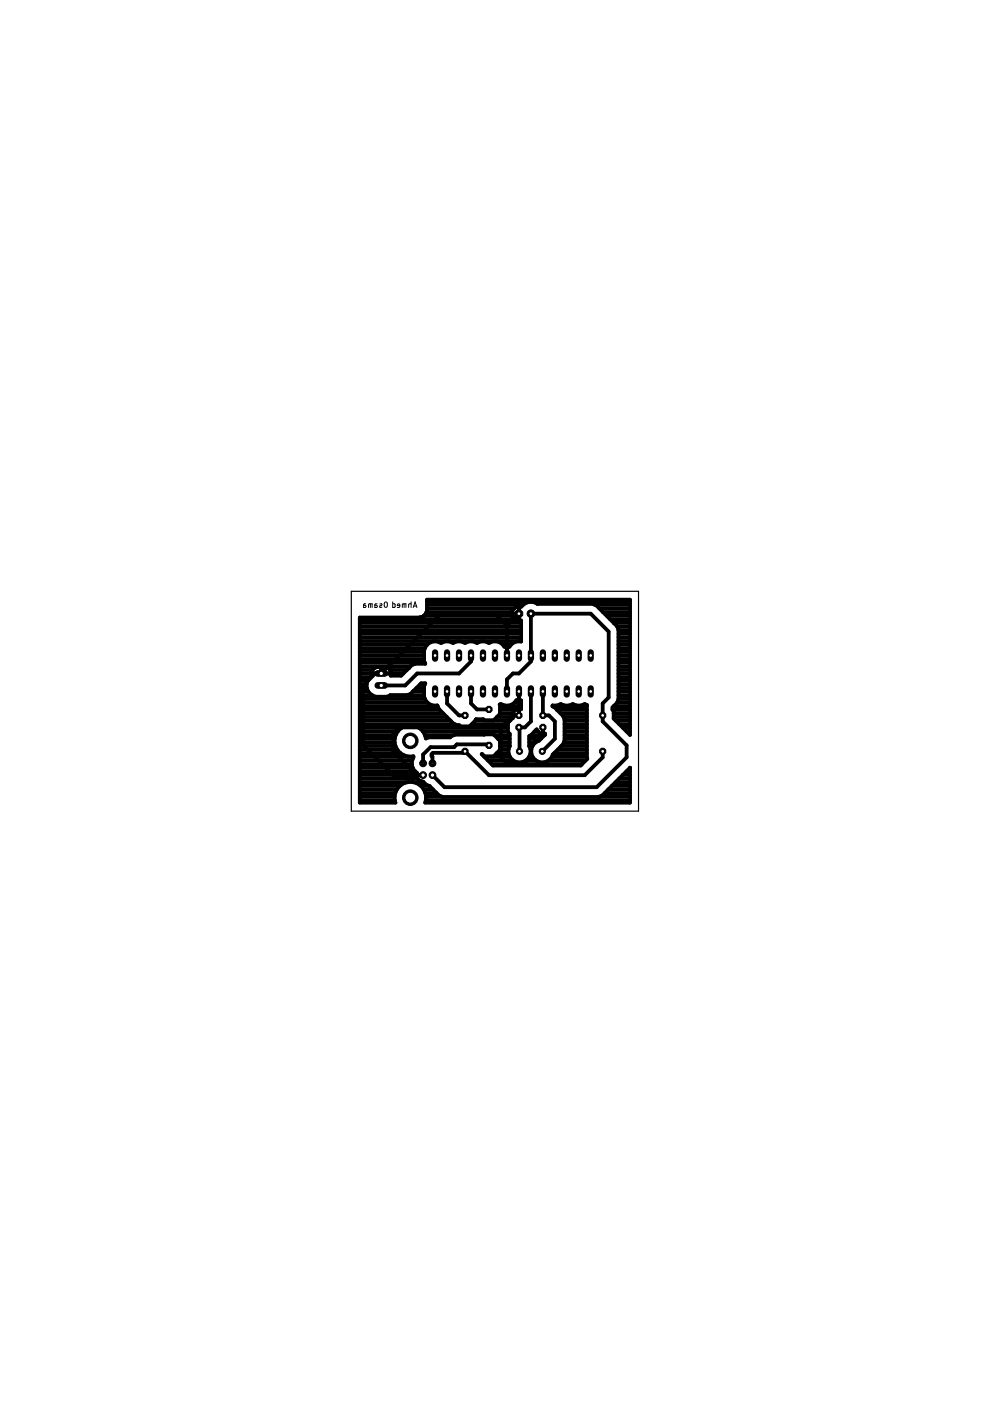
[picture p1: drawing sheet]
<svg xmlns="http://www.w3.org/2000/svg" width="210mm" height="297mm" viewBox="0 0 210 297" stroke-linecap="round" stroke-linejoin="round" font-family="sans-serif">
<g fill="none" stroke="#000" stroke-width=".21">
<path d="M77.6 128h-.4l-.1 .2v.6h.4l.1-.4-.5-.1M78.1 128.8v-.6l.2-.2h.6v.8M78.5 128v.8M79.9 128h-.3l-.1 .2v.6h.4l.1-.4-.5-.1M80.5 128.1l.3-.1 .2 .2-.5 .3v.2h.5M81.6 127.7l.3-.1 .2 .4v.6l-.2 .2-.3-.1-.1-.2zM83.3 127.6v1.2h.3l.2-.1v-.6l-.5-.1M84.8 128.4h-.6a.28 .28 0 0 1 .2-.4 .28 .28 0 0 1 .4 .3l-.1 .5h-.5M85.3 128.8v-.7l.2-.1h.6v.8M85.7 128v.8M87.2 128l-.5 .1-.1 .7M87.2 127.6v1.2"/>
<path d="M87.6 128.8l.4-1.2 .4 1.2M87.7 128.5h.6"/>
</g>
<g fill="none" stroke="#000" stroke-width=".8">
<path d="M76.3 139.7h13.6M76.3 139h13.6M76.3 138.2h13.6M76.3 137.4h13.8M76.3 136.7h14.3M76.3 135.9h34.2M76.3 135.1h34.2M76.3 134.4h34.2M76.3 133.6h34.2M76.3 132.8h34.2M76.3 132.1h34.2M76.3 131.3h32.9"/>
<path d="M89.9 130.6l-1 .3h-12.6v39.3h7.5a3.3 3.3 0 0 1 3.2-4.4 3.3 3.3 0 0 1 3.1 4.4h43.5v-7.4M90 130.5h18.6M90.5 129.8v-2.7h43.1v28.7l-3.5-3.4v-1.7l-.2-.2v-.5l.9-1 .3-.7v-14.8l-.3-.8-4.4-4.3-.7-.4h-11.7a2.49 2.49 0 0 0-3.5 .7h-1.1l-.8 .8v1.2l.8 .9h1.1v4.4M90.5 129.8l-.6 .8M90.5 129.8h18.1M90.5 129h18.6M90.5 128.2h20.4M90.5 127.5h43.1M99.9 139v1.3l-2.6 2.5h-8.8l-2.6 2.5h-5.1M106.6 136.7h1.8M107 137.1a2.31 2.31 0 0 0-3.3-.8l-.8-.3h-1l-.8 .3-.8-.3h-.9l-.8 .3-.8-.3h-.9l-.8 .3-.9-.3h-.9l-.8 .3a2.36 2.36 0 0 0-3.6 1.6v2.2l.3 .6h-2.2l-.7 .3-.6 .6M107 137.1h.1"/>
<path d="M107 137.1h1M107.5 132.7v6.3M107.5 132.7l-2.6-2.6h-11.4l-12.7 12.7M107.5 138.2h.1M107.5 137.4v.1M108 137.1h.1M108.6 130.1h1.4M110 128.7v2.9M110 130.1l-2.5 2.6M110 130.1h.1M110 131.3h.1M110 130.5v.1"/>
<path d="M110 129.8h.1M110 129h.1M110.5 136h.1M110.5 136a2.32 2.32 0 0 0-2.5 1.1M126.1 128.2h7.5M127.1 129h6.5M127.8 129.8h5.8M128.6 130.5h5M129.4 131.3h4.2M130.1 132.1h3.5M130.9 132.8h2.7M131.1 139.7h2.5"/>
<path d="M131.1 139h2.5M131.1 138.2h2.5M131.1 137.4h2.5M131.1 136.7h2.5M131.1 135.9h2.5M131.1 135.1h2.5M131.1 134.4h2.5M131.1 133.6h2.5M76.3 142.8h9.2M76.3 147.4h2.6M76.3 152.8h19.2M76.3 159.7h8.6"/>
<path d="M76.3 158.9h7.9M76.3 158.2h7.6M76.3 157.4h7.4M76.3 156.6h7.4M76.3 155.9h7.6M76.3 155.1h8M76.3 154.3h8.8M76.3 153.6h20.2M76.3 152h18.4M76.3 151.3h17.7M76.3 150.5h16.9M76.3 149.7h16.5"/>
<path d="M76.3 148.9h14.4M76.3 148.2h13.8M76.3 146.6h1.8M76.3 145.9h1.5M76.3 145.1h1.4M76.3 144.4h1.7M76.3 143.6h2.2M76.3 142h2.7M76.3 141.3h10.7M76.3 140.5h13.8M79.6 142.8l-2.6 2.5v12.7l6.4 6.3M80.8 142.8h.1"/>
<path d="M80.8 141.4v1.4M80.8 142l.1 .1M82.7 142h3.6M83.7 156.7a3.3 3.3 0 0 1 3.2-3 3.3 3.3 0 0 1 3.4 2.9l.6-.3h4.5l1.1-.5 8.1-.1 1.4 1.4v1.9M83.7 156.7a3.3 3.3 0 0 0 4 3.6v.3a2.34 2.34 0 0 0 .7 3.3 1.35 1.35 0 0 0 1.3 1.8l.6 .7 .8 .3 2 2 .7 .3h33.1l.8-.3 5.9-5.9M86.3 147.4l.8-.3 2.2-2.2h.9l-.3 .6v2.2a2.36 2.36 0 0 0 2.8 1.9l.3 .7 3.2 3.1 .7 .4h.5l.2 .2h2l1.3-1.5h1.5l.3 .2M86.7 141.6h.1M86.7 141.6l-1.7 1.7h-2.2a1.36 1.36 0 0 0-1.2-1.9h-1.6a1.46 1.46 0 0 0-1.2 1.9 2.43 2.43 0 0 0-1.1 2.5 2.43 2.43 0 0 0 2 1.9h2.3l.8-.3h7.1M87.5 146.6h2.4M87.7 146.5h.1M88.3 145.9h1.6M88.9 154.3h18.8"/>
<path d="M89 145.1h1.1M89.7 155.1h18M90.1 155.9h6.1M94.8 146.6v2.5l2.5 2.6h1.3M99.9 146.6v2.5l1.2 1.3h2.6M100 153.6h7.7M100.8 152.8h7.3M103.7 158l-.2-.2h-6.6l-.6 .6h-5l-1.6 1.6v1.8M104.8 155.9h3.3M105.3 159.7h2.5M105.3 152h3.4M105.6 156.6h2.5"/>
<path d="M106 159l-1.4 1.4h-1.9l-.6-.5 2.4 2.4h18.6l1.4-1.4-.1-11.4-.4-.2-.8 .3h-1l-.8-.3-.8 .3h-.9l-.8-.3-.8 .3h-.9v.2l.3 .1 1.9 1.9 .3 .7v4.5l-.3 .8-2.2 2.2-.3 .6-.6 .7M106 158.9h1.8M106 158.2h2.1M106 157.4h2.1M106 151.3h2.7M106 150.5h3.3M106 149.7h4.5M106.2 154.2v6.4l1.3 1.2h3.8l1.3-1.2v-2.6l2.5-2.5M106.2 154.2h-21.6l-1.2 1.3v3.8l5 5M107.5 146.6v-2.5l1.3-1.3h1.2l2.6-2.5v-10.2h12.6l3.9 3.8v14l-1.3 1.2v3.9l5.1 5v2.6l-6.4 6.3h-32.2l-2.6-2.6M108.7 151.7h1.3M108.7 152.2v.1"/>
<path d="M108.7 152.2l-1 1v2l.4 .4v2.6a2.34 2.34 0 0 0 .7 3.1M108.8 151.7l-2.6 2.5M109.1 148.9h1.4M109.5 148.5a2.28 2.28 0 0 1-3.3 .8l-.3 .1 .1 2-1.4 1.3M109.5 148.5h.1M109.5 148.5h1v1.9h-1l-.8 .7v1.1M110 151.7h.1M110 151.3h.1M110 150.5h.1M110 148.2h.1M110 147.4h.1M110 146.7v5"/>
<path d="M112.2 158.2h.7M112.2 157.4h1.4M112.2 156.6h2.5M112.5 159.7h.1M112.5 158.9h.1M112.6 146.6v6.4l-1.3 1.2h-1.3l.2 .1v5M112.6 155.9h2.9M113.3 155.1h.8M113.7 154.7h.1M115.1 146.6v5.1h1.3l1.2 1.3v3.6l-2.6 2.7M115.1 154.2v1.3M115.1 154.2h.1"/>
<path d="M115.1 155.1h.1M115.1 154.3h.1M117.2 149.7h7.2M117.5 159.7h6.9M118.1 150.5h6.3M118.3 158.9h6.1M118.9 151.3h5.5M119 158.2h5.4M119.5 152h4.9M119.5 157.4h4.9M119.7 152.8h4.7M119.7 156.6h4.7"/>
<path d="M119.7 155.9h4.7M119.7 155.1h4.7M119.7 154.3h4.7M119.7 153.6h4.7M127.8 159.3v1.3l-3.8 3.8h-20.3l-5.1-5.1-.3 .3h-6.5l-.3 .3v.4l.2 .2v1.3M129.9 150.5h3.7M130.1 152h3.5M130.1 151.3h3.5M130.1 149.7h3.5M130.6 152.8h3M130.9 148.9h2.7M131.1 142.8h2.5"/>
<path d="M131.1 147.4h2.5M131.1 148.2h2.5M131.1 146.6h2.5M131.1 145.9h2.5M131.1 145.1h2.5M131.1 144.4h2.5M131.1 143.6h2.5M131.1 142h2.5M131.1 141.3h2.5M131.1 140.5h2.5M131.3 153.6h2.3M132.1 154.3h1.5"/>
<path d="M132.9 155.1h.7M76.3 164.3h13.4M76.3 169.7h7.4M76.3 168.9h7.4M76.3 168.1h7.5M76.3 167.4h7.9M76.3 166.6h8.5M76.3 165.8h10.1M76.3 165.1h12.3M76.3 163.5h11.7M76.3 162.8h11.2M76.3 162h11"/>
<path d="M76.3 161.2h11.1M76.3 160.5h11.4M87.6 165.8h2.2M89.2 166.6h1.7M89.3 164.3v.1M89.8 167.4h2M90.2 168.1h2.4M90.3 169.7h43.3M90.3 168.9h3.4M102.7 160.5h5.4M103.5 161.2h5.3M104.2 162h19.2"/>
<path d="M108.8 161.3a2.35 2.35 0 0 0 2.9-.2 2.35 2.35 0 0 0 .5-2.9v-2.1l.3-.1 1.3-1.4 .8 .9h1v.3l-1.3 1.3a2.36 2.36 0 0 0-1.7 1.9 2.36 2.36 0 0 0 1 2.3M111.5 161.2h2.1M112.2 160.5h.7M113.6 161.3l.9 .3h.9l.9-.3M116.3 161.2h7.9M117 160.5h7.4M127.1 168.9h6.5M128.2 168.1h5.4M129 167.4h4.6M129.7 166.6h3.9M130.5 165.8h3.1M131.3 165.1h2.3"/>
<path d="M132 164.3h1.6M132.8 163.5h.8M133.6 162.8h.1"/>
</g>
<circle cx="115.1" cy="151.7" r=".71" fill="#000" stroke="#000" stroke-width=".21"/>
<circle cx="115.1" cy="151.7" r=".4" fill="#fff" stroke="#000" stroke-width=".21"/>
<circle cx="115.1" cy="154.2" r=".71" fill="#000" stroke="#000" stroke-width=".21"/>
<circle cx="115.1" cy="154.2" r=".4" fill="#fff" stroke="#000" stroke-width=".21"/>
<circle cx="110" cy="154.2" r=".71" fill="#000" stroke="#000" stroke-width=".21"/>
<circle cx="110" cy="154.2" r=".4" fill="#fff" stroke="#000" stroke-width=".21"/>
<circle cx="110" cy="151.7" r=".71" fill="#000" stroke="#000" stroke-width=".21"/>
<circle cx="110" cy="151.7" r=".4" fill="#fff" stroke="#000" stroke-width=".21"/>
<circle cx="110" cy="130.1" r=".87" fill="#000" stroke="#000" stroke-width=".21"/>
<circle cx="110" cy="130.1" r=".4" fill="#fff" stroke="#000" stroke-width=".21"/>
<circle cx="112.6" cy="130.1" r=".8" fill="#000" stroke="#000" stroke-width=".21"/>
<circle cx="112.6" cy="130.1" r=".4" fill="#fff" stroke="#000" stroke-width=".21"/>
<path d="M92.2 145.9v1.4" fill="none" stroke="#000" stroke-width="1.3"/>
<circle cx="92.2" cy="146.6" r=".4" fill="#fff" stroke="#000" stroke-width=".21"/>
<path d="M94.8 145.9v1.4" fill="none" stroke="#000" stroke-width="1.3"/>
<circle cx="94.8" cy="146.6" r=".4" fill="#fff" stroke="#000" stroke-width=".21"/>
<path d="M97.3 145.9v1.4" fill="none" stroke="#000" stroke-width="1.3"/>
<circle cx="97.3" cy="146.6" r=".4" fill="#fff" stroke="#000" stroke-width=".21"/>
<path d="M99.9 145.9v1.4" fill="none" stroke="#000" stroke-width="1.3"/>
<circle cx="99.9" cy="146.6" r=".4" fill="#fff" stroke="#000" stroke-width=".21"/>
<path d="M102.4 145.9v1.4" fill="none" stroke="#000" stroke-width="1.3"/>
<circle cx="102.4" cy="146.6" r=".4" fill="#fff" stroke="#000" stroke-width=".21"/>
<path d="M104.9 145.9v1.4" fill="none" stroke="#000" stroke-width="1.3"/>
<circle cx="104.9" cy="146.6" r=".4" fill="#fff" stroke="#000" stroke-width=".21"/>
<path d="M107.5 145.9v1.4" fill="none" stroke="#000" stroke-width="1.3"/>
<circle cx="107.5" cy="146.6" r=".4" fill="#fff" stroke="#000" stroke-width=".21"/>
<path d="M110 145.9v1.4" fill="none" stroke="#000" stroke-width="1.3"/>
<circle cx="110" cy="146.6" r=".4" fill="#fff" stroke="#000" stroke-width=".21"/>
<path d="M112.6 145.9v1.4" fill="none" stroke="#000" stroke-width="1.3"/>
<circle cx="112.6" cy="146.6" r=".4" fill="#fff" stroke="#000" stroke-width=".21"/>
<path d="M115.1 145.9v1.4" fill="none" stroke="#000" stroke-width="1.3"/>
<circle cx="115.1" cy="146.6" r=".4" fill="#fff" stroke="#000" stroke-width=".21"/>
<path d="M117.6 145.9v1.4" fill="none" stroke="#000" stroke-width="1.3"/>
<circle cx="117.6" cy="146.6" r=".4" fill="#fff" stroke="#000" stroke-width=".21"/>
<path d="M120.2 145.9v1.4" fill="none" stroke="#000" stroke-width="1.3"/>
<circle cx="120.2" cy="146.6" r=".4" fill="#fff" stroke="#000" stroke-width=".21"/>
<path d="M122.7 145.9v1.4" fill="none" stroke="#000" stroke-width="1.3"/>
<circle cx="122.7" cy="146.6" r=".4" fill="#fff" stroke="#000" stroke-width=".21"/>
<path d="M125.2 145.9v1.4" fill="none" stroke="#000" stroke-width="1.3"/>
<circle cx="125.2" cy="146.6" r=".4" fill="#fff" stroke="#000" stroke-width=".21"/>
<path d="M125.2 138.3v1.4" fill="none" stroke="#000" stroke-width="1.3"/>
<circle cx="125.2" cy="139" r=".4" fill="#fff" stroke="#000" stroke-width=".21"/>
<path d="M122.7 138.3v1.4" fill="none" stroke="#000" stroke-width="1.3"/>
<circle cx="122.7" cy="139" r=".4" fill="#fff" stroke="#000" stroke-width=".21"/>
<path d="M120.2 138.3v1.4" fill="none" stroke="#000" stroke-width="1.3"/>
<circle cx="120.2" cy="139" r=".4" fill="#fff" stroke="#000" stroke-width=".21"/>
<path d="M117.6 138.3v1.4" fill="none" stroke="#000" stroke-width="1.3"/>
<circle cx="117.6" cy="139" r=".4" fill="#fff" stroke="#000" stroke-width=".21"/>
<path d="M115.1 138.3v1.4" fill="none" stroke="#000" stroke-width="1.3"/>
<circle cx="115.1" cy="139" r=".4" fill="#fff" stroke="#000" stroke-width=".21"/>
<path d="M112.6 138.3v1.4" fill="none" stroke="#000" stroke-width="1.3"/>
<circle cx="112.6" cy="139" r=".4" fill="#fff" stroke="#000" stroke-width=".21"/>
<path d="M110 138.3v1.4" fill="none" stroke="#000" stroke-width="1.3"/>
<circle cx="110" cy="139" r=".4" fill="#fff" stroke="#000" stroke-width=".21"/>
<path d="M107.5 138.3v1.4" fill="none" stroke="#000" stroke-width="1.3"/>
<circle cx="107.5" cy="139" r=".4" fill="#fff" stroke="#000" stroke-width=".21"/>
<path d="M104.9 138.3v1.4" fill="none" stroke="#000" stroke-width="1.3"/>
<circle cx="104.9" cy="139" r=".4" fill="#fff" stroke="#000" stroke-width=".21"/>
<path d="M102.4 138.3v1.4" fill="none" stroke="#000" stroke-width="1.3"/>
<circle cx="102.4" cy="139" r=".4" fill="#fff" stroke="#000" stroke-width=".21"/>
<path d="M99.9 138.3v1.4" fill="none" stroke="#000" stroke-width="1.3"/>
<circle cx="99.9" cy="139" r=".4" fill="#fff" stroke="#000" stroke-width=".21"/>
<path d="M97.3 138.3v1.4" fill="none" stroke="#000" stroke-width="1.3"/>
<circle cx="97.3" cy="139" r=".4" fill="#fff" stroke="#000" stroke-width=".21"/>
<path d="M94.8 138.3v1.4" fill="none" stroke="#000" stroke-width="1.3"/>
<circle cx="94.8" cy="139" r=".4" fill="#fff" stroke="#000" stroke-width=".21"/>
<path d="M92.2 138.3v1.4" fill="none" stroke="#000" stroke-width="1.3"/>
<circle cx="92.2" cy="139" r=".4" fill="#fff" stroke="#000" stroke-width=".21"/>
<path d="M80.1 142.8h1.4" fill="none" stroke="#000" stroke-width="1.4"/>
<circle cx="80.8" cy="142.8" r=".47" fill="#fff" stroke="#000" stroke-width=".21"/>
<path d="M80.1 145.3h1.4" fill="none" stroke="#000" stroke-width="1.4"/>
<circle cx="80.8" cy="145.3" r=".47" fill="#fff" stroke="#000" stroke-width=".21"/>
<circle cx="110.2" cy="159.3" r=".66" fill="#000" stroke="#000" stroke-width=".21"/>
<circle cx="110.2" cy="159.3" r=".4" fill="#fff" stroke="#000" stroke-width=".21"/>
<circle cx="115" cy="159.3" r=".66" fill="#000" stroke="#000" stroke-width=".21"/>
<circle cx="115" cy="159.3" r=".4" fill="#fff" stroke="#000" stroke-width=".21"/>
<circle cx="127.8" cy="159.3" r=".71" fill="#000" stroke="#000" stroke-width=".21"/>
<circle cx="127.8" cy="159.3" r=".4" fill="#fff" stroke="#000" stroke-width=".21"/>
<circle cx="127.8" cy="151.7" r=".71" fill="#000" stroke="#000" stroke-width=".21"/>
<circle cx="127.8" cy="151.7" r=".4" fill="#fff" stroke="#000" stroke-width=".21"/>
<circle cx="98.6" cy="159.3" r=".71" fill="#000" stroke="#000" stroke-width=".21"/>
<circle cx="98.6" cy="159.3" r=".4" fill="#fff" stroke="#000" stroke-width=".21"/>
<circle cx="98.6" cy="151.7" r=".71" fill="#000" stroke="#000" stroke-width=".21"/>
<circle cx="98.6" cy="151.7" r=".4" fill="#fff" stroke="#000" stroke-width=".21"/>
<circle cx="103.7" cy="158" r=".71" fill="#000" stroke="#000" stroke-width=".21"/>
<circle cx="103.7" cy="158" r=".4" fill="#fff" stroke="#000" stroke-width=".21"/>
<circle cx="103.7" cy="150.4" r=".71" fill="#000" stroke="#000" stroke-width=".21"/>
<circle cx="103.7" cy="150.4" r=".4" fill="#fff" stroke="#000" stroke-width=".21"/>
<circle cx="91.7" cy="164.3" r=".72" fill="#000" stroke="#000" stroke-width=".21"/>
<circle cx="91.7" cy="164.3" r=".47" fill="#fff" stroke="#000" stroke-width=".21"/>
<circle cx="91.7" cy="161.8" r=".72" fill="#000" stroke="#000" stroke-width=".21"/>
<circle cx="91.7" cy="161.8" r=".47" fill="#fff" stroke="#000" stroke-width=".21"/>
<circle cx="89.7" cy="161.8" r=".72" fill="#000" stroke="#000" stroke-width=".21"/>
<circle cx="89.7" cy="161.8" r=".47" fill="#fff" stroke="#000" stroke-width=".21"/>
<circle cx="89.7" cy="164.3" r=".72" fill="#000" stroke="#000" stroke-width=".21"/>
<circle cx="89.7" cy="164.3" r=".47" fill="#fff" stroke="#000" stroke-width=".21"/>
<circle cx="87" cy="169.1" r="1.65" fill="#000" stroke="#000" stroke-width=".21"/>
<circle cx="87" cy="169.1" r="1.14" fill="#fff" stroke="#000" stroke-width=".21"/>
<circle cx="87" cy="157.1" r="1.65" fill="#000" stroke="#000" stroke-width=".21"/>
<circle cx="87" cy="157.1" r="1.14" fill="#fff" stroke="#000" stroke-width=".21"/>
<circle cx="89.7" cy="161.8" r=".38" fill="#000" stroke="#000" stroke-width=".21"/>
<circle cx="89.7" cy="161.8" r=".17" fill="#fff" stroke="#000" stroke-width=".21"/>
<circle cx="91.7" cy="161.8" r=".38" fill="#000" stroke="#000" stroke-width=".21"/>
<circle cx="91.7" cy="161.8" r=".17" fill="#fff" stroke="#000" stroke-width=".21"/>
<path d="M74.5 125.4h60.9v46.6h-60.9z" fill="none" stroke="#000" stroke-width=".25"/>
</svg>
